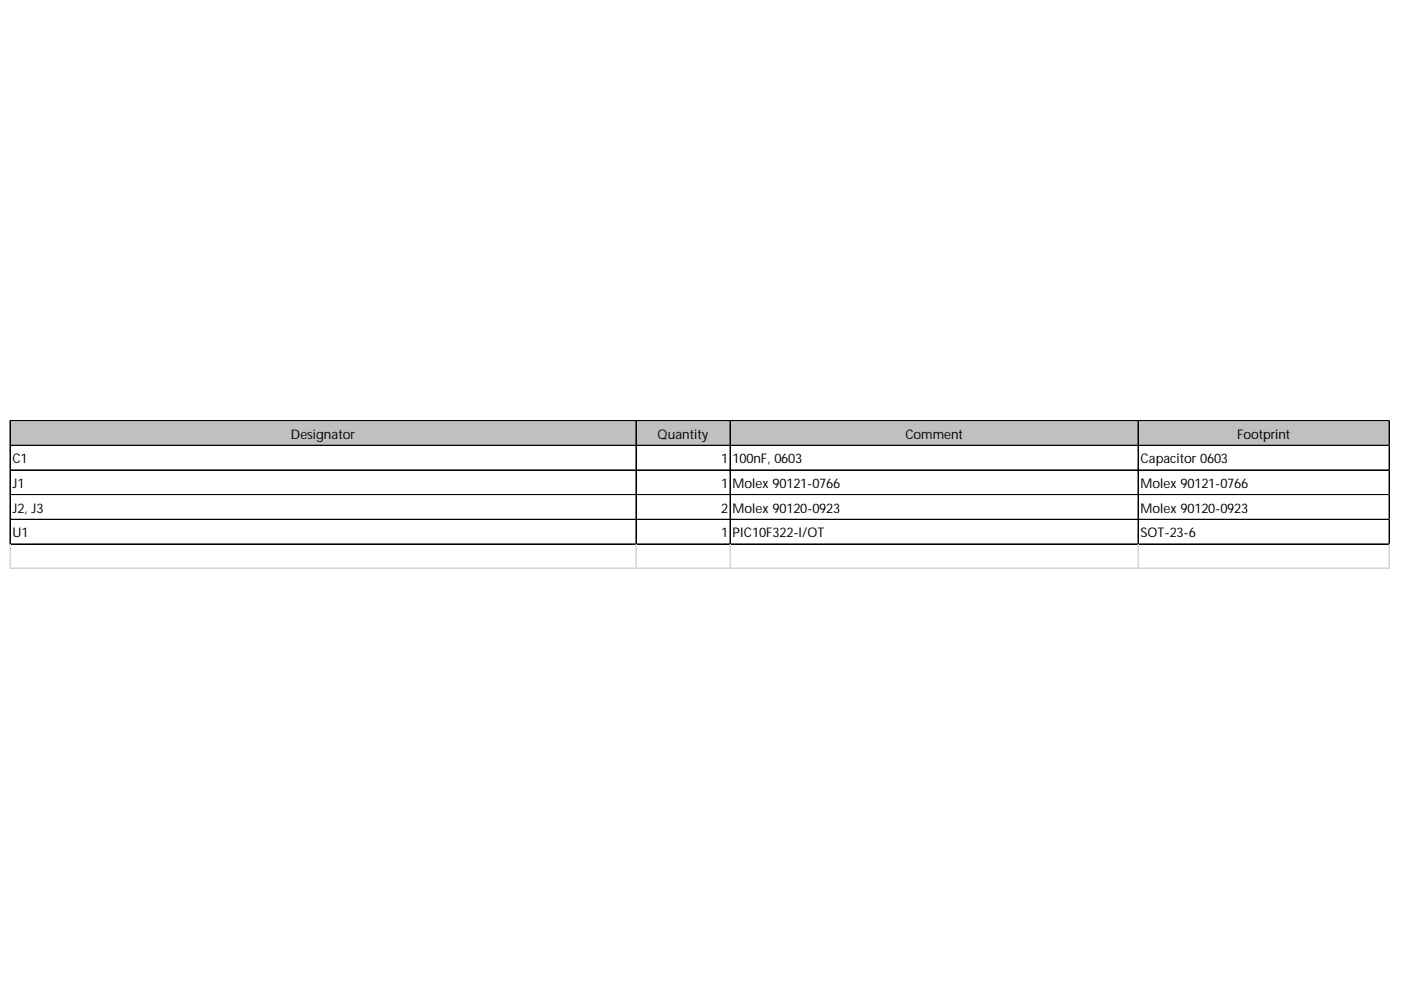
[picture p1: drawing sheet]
<svg xmlns="http://www.w3.org/2000/svg" width="297mm" height="210mm" viewBox="0 0 297 210" stroke-linecap="round" stroke-linejoin="round" font-family="sans-serif">
<defs><g id="words">
<g font-size="2.8">
<text x="61.7" y="93">Designator</text>
<text x="139.4" y="93">Quantity</text>
<text x="192" y="93">Comment</text>
<text x="262.3" y="93">Footprint</text>
<text x="2.7" y="98.2">C1</text>
<text x="152.9" y="98.2">1</text>
<text x="155.3" y="98.2">100nF, 0603</text>
<text x="241.8" y="98.2">Capacitor 0603</text>
<text x="2.7" y="103.5">J1</text>
<text x="152.9" y="103.5">1</text>
<text x="155.3" y="103.5">Molex 90121-0766</text>
<text x="241.8" y="103.5">Molex 90121-0766</text>
<text x="2.7" y="108.7">J2, J3</text>
<text x="2.7" y="113.9">U1</text>
<text x="152.9" y="108.7">2</text>
<text x="152.9" y="113.9">1</text>
<text x="155.3" y="108.7">Molex 90120-0923</text>
<text x="155.3" y="113.9">PIC10F322-I/OT</text>
<text x="241.8" y="108.7">Molex 90120-0923</text>
<text x="241.8" y="113.9">SOT-23-6</text>
</g>
</g></defs>
<path d="M2.2 89.3h292.4v5.2h-292.4z" fill="#c0c0c0"/>
<g fill="none" stroke="#000" stroke-width=".21">
<path d="M2.1 89.2v26.3M2.2 89.2v26.3M2.3 89.2h292.3M2.3 94.4h292.3M2.3 94.5h292.3M2.3 99.6h292.3M2.3 99.7h292.3M134.8 89.3v26.2M134.9 89.3v26.2M154.8 89.3v26.2M241.3 89.3v26.2M241.4 89.3v26.2"/>
<path d="M294.5 89.3v26.2M294.6 89.3v26.2M2.3 104.9h292.3M2.3 110.1h292.3M2.3 110.2h292.3M2.3 115.3h292.3M2.3 115.4h292.3"/>
</g>
<path d="M294.6 89.2h.1M2.1 115.5v5.1M2.2 115.5v5.1M134.8 115.5v5.1M134.9 115.5v5.1M154.8 115.5v5.1M241.3 115.5v5.1M241.4 115.5v5.1M294.5 115.5v5.1M294.6 115.5v5.1" fill="none" stroke="#d4d4d4" stroke-width=".21"/>
<path d="M294.6 89.2l.1 .1z" fill="#d4d4d4"/>
<path d="M294.6 94.4h.1" fill="none" stroke="#d4d4d4" stroke-width=".21"/>
<path d="M294.6 94.4l.1 .1z" fill="#d4d4d4"/>
<path d="M294.6 99.6h.1" fill="none" stroke="#d4d4d4" stroke-width=".21"/>
<path d="M294.6 99.6l.1 .2z" fill="#d4d4d4"/>
<path d="M294.6 104.9h.1" fill="none" stroke="#d4d4d4" stroke-width=".21"/>
<path d="M294.6 104.9l.1 .1z" fill="#d4d4d4"/>
<path d="M294.6 110.1h.1" fill="none" stroke="#d4d4d4" stroke-width=".21"/>
<path d="M294.6 110.1l.1 .1z" fill="#d4d4d4"/>
<path d="M294.6 115.3h.1" fill="none" stroke="#d4d4d4" stroke-width=".21"/>
<path d="M294.6 115.3l.1 .2z" fill="#d4d4d4"/>
<path d="M2.1 120.4h292.6M2.1 120.5h292.6" fill="none" stroke="#d4d4d4" stroke-width=".21"/>
<use href="#words"/>
</svg>
